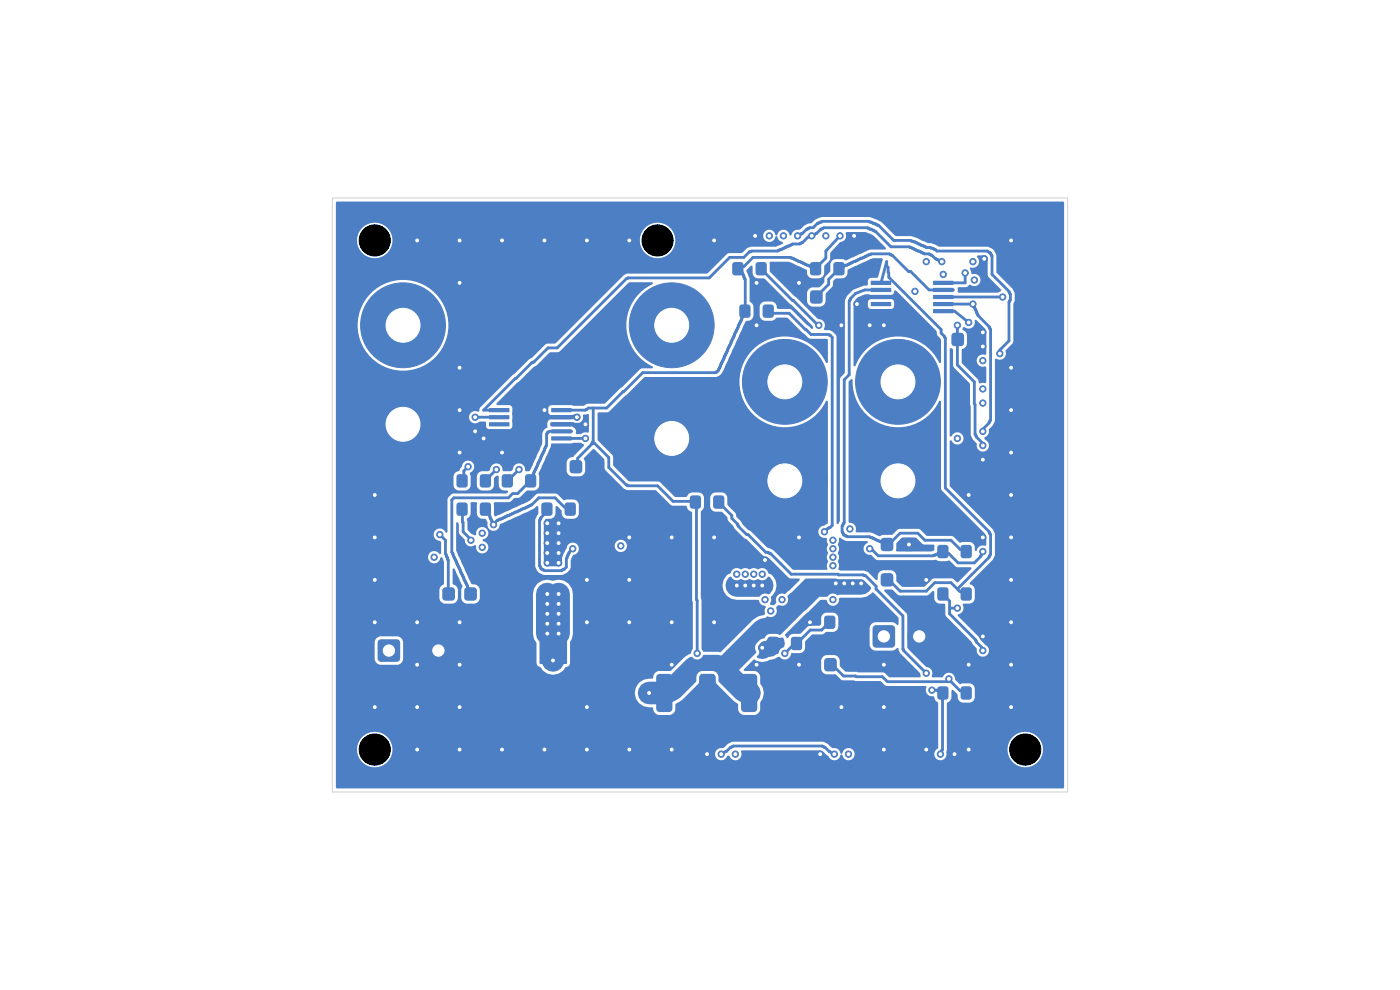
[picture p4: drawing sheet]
<svg xmlns="http://www.w3.org/2000/svg" width="297mm" height="210mm" viewBox="0 0 297 210" stroke-linecap="round" stroke-linejoin="round" font-family="sans-serif">
<g fill="#4d7fc4" stroke="#4d7fc4" stroke-width=".21">
<circle cx="166.5" cy="81" r="9"/>
<circle cx="142.5" cy="93" r="9"/>
<circle cx="85.5" cy="90" r="9"/>
<circle cx="190.5" cy="102" r="9"/>
</g>
<path d="M185.3 132.8l.6-.2h3.3a.75 .75 0 0 1 .7 .8v3.3a.75 .75 0 0 1-.7 .7h-3.3a.75 .75 0 0 1-.8-.7v-3.3z" fill="#4d7fc4"/>
<g fill="#4d7fc4" stroke="#4d7fc4" stroke-width=".21">
<circle cx="195" cy="135" r="2.4"/>
<circle cx="142.5" cy="69" r="9"/>
<circle cx="190.5" cy="81" r="9"/>
</g>
<path d="M80.3 135.8l.6-.2h3.3a.75 .75 0 0 1 .7 .8v3.3a.75 .75 0 0 1-.7 .7h-3.3a.75 .75 0 0 1-.8-.7v-3.3z" fill="#4d7fc4"/>
<g fill="#4d7fc4" stroke="#4d7fc4" stroke-width=".21">
<circle cx="93" cy="138" r="2.4"/>
<circle cx="85.5" cy="69" r="9"/>
<circle cx="166.5" cy="102" r="9"/>
</g>
<g fill="#4d7fc4">
<path d="M163 135.3l.4-.2h1.2a.6 .6 0 0 1 .6 .6v1.6a.6 .6 0 0 1-.6 .6h-1.2a.6 .6 0 0 1-.6-.6v-1.6z"/>
<path d="M168 135.3l.4-.2h1.2a.6 .6 0 0 1 .6 .6v1.6a.6 .6 0 0 1-.6 .6h-1.2a.6 .6 0 0 1-.6-.6v-1.6z"/>
<path d="M97 100.8l.4-.2h1.2a.6 .6 0 0 1 .6 .6v1.6a.6 .6 0 0 1-.6 .6h-1.2a.6 .6 0 0 1-.6-.6v-1.6z"/>
<path d="M102 100.8l.4-.2h1.2a.6 .6 0 0 1 .6 .6v1.6a.6 .6 0 0 1-.6 .6h-1.2a.6 .6 0 0 1-.6-.6v-1.6z"/>
<path d="M121 97.8l.5-.2h1.4a.68 .68 0 0 1 .6 .7v1.5a.68 .68 0 0 1-.6 .6h-1.4a.68 .68 0 0 1-.7-.6v-1.5z"/>
<path d="M125.7 97.8l.5-.2h1.3a.68 .68 0 0 1 .7 .7v1.5a.68 .68 0 0 1-.7 .6h-1.3a.68 .68 0 0 1-.7-.6v-1.5z"/>
<path d="M146.5 105.3l.4-.2h1.2a.6 .6 0 0 1 .6 .6v1.6a.6 .6 0 0 1-.6 .6h-1.2a.6 .6 0 0 1-.6-.6v-1.6z"/>
<path d="M151.5 105.3l.4-.2h1.2a.6 .6 0 0 1 .6 .6v1.6a.6 .6 0 0 1-.6 .6h-1.2a.6 .6 0 0 1-.6-.6v-1.6z"/>
<path d="M172 55.8l.4-.2h1.2a.6 .6 0 0 1 .6 .6v1.6a.6 .6 0 0 1-.6 .6h-1.2a.6 .6 0 0 1-.6-.6v-1.6z"/>
<path d="M177 55.8l.4-.2h1.2a.6 .6 0 0 1 .6 .6v1.6a.6 .6 0 0 1-.6 .6h-1.2a.6 .6 0 0 1-.6-.6v-1.6z"/>
<path d="M172 61.8l.5-.2h1.4a.68 .68 0 0 1 .6 .7v1.5a.68 .68 0 0 1-.6 .6h-1.4a.68 .68 0 0 1-.7-.6v-1.5z"/>
<path d="M176.7 61.8l.5-.2h1.3a.68 .68 0 0 1 .7 .7v1.5a.68 .68 0 0 1-.7 .6h-1.3a.68 .68 0 0 1-.7-.6v-1.5z"/>
<path d="M139.4 143.2l.6-.2h1.9a.75 .75 0 0 1 .8 .7v6.6a.75 .75 0 0 1-.8 .8h-1.9a.75 .75 0 0 1-.8-.8v-6.6z"/>
<path d="M130.6 143.2l.5-.2h2a.75 .75 0 0 1 .7 .7v6.6a.75 .75 0 0 1-.7 .8h-2a.75 .75 0 0 1-.7-.8v-6.6z"/>
<path d="M115 106.8l.4-.2h1.2a.6 .6 0 0 1 .6 .6v1.6a.6 .6 0 0 1-.6 .6h-1.2a.6 .6 0 0 1-.6-.6v-1.6z"/>
<path d="M120 106.8l.4-.2h1.2a.6 .6 0 0 1 .6 .6v1.6a.6 .6 0 0 1-.6 .6h-1.2a.6 .6 0 0 1-.6-.6v-1.6z"/>
<path d="M94 124.8l.5-.2h1.4a.68 .68 0 0 1 .6 .7v1.5a.68 .68 0 0 1-.6 .6h-1.4a.68 .68 0 0 1-.7-.6v-1.5z"/>
<path d="M98.7 124.8l.5-.2h1.3a.68 .68 0 0 1 .7 .7v1.5a.68 .68 0 0 1-.7 .6h-1.3a.68 .68 0 0 1-.7-.6v-1.5z"/>
<path d="M97 106.8l.4-.2h1.2a.6 .6 0 0 1 .6 .6v1.6a.6 .6 0 0 1-.6 .6h-1.2a.6 .6 0 0 1-.6-.6v-1.6z"/>
<path d="M102 106.8l.4-.2h1.2a.6 .6 0 0 1 .6 .6v1.6a.6 .6 0 0 1-.6 .6h-1.2a.6 .6 0 0 1-.6-.6v-1.6z"/>
<path d="M202 70.8l.5-.2h1.4a.68 .68 0 0 1 .6 .7v1.5a.68 .68 0 0 1-.6 .6h-1.4a.68 .68 0 0 1-.7-.6v-1.5z"/>
<path d="M206.7 70.8l.5-.2h1.3a.68 .68 0 0 1 .7 .7v1.5a.68 .68 0 0 1-.7 .6h-1.3a.68 .68 0 0 1-.7-.6v-1.5z"/>
<path d="M175 130.8l.4-.2h1.2a.6 .6 0 0 1 .6 .6v1.6a.6 .6 0 0 1-.6 .6h-1.2a.6 .6 0 0 1-.6-.6v-1.6z"/>
<path d="M180 130.8l.4-.2h1.2a.6 .6 0 0 1 .6 .6v1.6a.6 .6 0 0 1-.6 .6h-1.2a.6 .6 0 0 1-.6-.6v-1.6z"/>
<path d="M175 139.8l.5-.2h1.4a.68 .68 0 0 1 .6 .7v1.5a.68 .68 0 0 1-.6 .6h-1.4a.68 .68 0 0 1-.7-.6v-1.5z"/>
<path d="M179.7 139.8l.5-.2h1.3a.68 .68 0 0 1 .7 .7v1.5a.68 .68 0 0 1-.7 .6h-1.3a.68 .68 0 0 1-.7-.6v-1.5z"/>
<path d="M199 124.8l.4-.2h1.2a.6 .6 0 0 1 .6 .6v1.6a.6 .6 0 0 1-.6 .6h-1.2a.6 .6 0 0 1-.6-.6v-1.6z"/>
<path d="M204 124.8l.4-.2h1.2a.6 .6 0 0 1 .6 .6v1.6a.6 .6 0 0 1-.6 .6h-1.2a.6 .6 0 0 1-.6-.6v-1.6z"/>
<path d="M187 114.3l.5-.2h1.4a.68 .68 0 0 1 .6 .7v1.5a.68 .68 0 0 1-.6 .6h-1.4a.68 .68 0 0 1-.7-.6v-1.5z"/>
<path d="M191.7 114.3l.5-.2h1.3a.68 .68 0 0 1 .7 .7v1.5a.68 .68 0 0 1-.7 .6h-1.3a.68 .68 0 0 1-.7-.6v-1.5z"/>
<path d="M106.6 100.8l.4-.2h1.2a.6 .6 0 0 1 .6 .6v1.6a.6 .6 0 0 1-.6 .6h-1.2a.6 .6 0 0 1-.6-.6v-1.6z"/>
<path d="M111.6 100.8l.4-.2h1.2a.6 .6 0 0 1 .6 .6v1.6a.6 .6 0 0 1-.6 .6h-1.2a.6 .6 0 0 1-.6-.6v-1.6z"/>
<path d="M199 145.8l.4-.2h1.2a.6 .6 0 0 1 .6 .6v1.6a.6 .6 0 0 1-.6 .6h-1.2a.6 .6 0 0 1-.6-.6v-1.6z"/>
<path d="M204 145.8l.4-.2h1.2a.6 .6 0 0 1 .6 .6v1.6a.6 .6 0 0 1-.6 .6h-1.2a.6 .6 0 0 1-.6-.6v-1.6z"/>
<path d="M157 64.8l.4-.2h1.2a.6 .6 0 0 1 .6 .6v1.6a.6 .6 0 0 1-.6 .6h-1.2a.6 .6 0 0 1-.6-.6v-1.6z"/>
<path d="M162 64.8l.4-.2h1.2a.6 .6 0 0 1 .6 .6v1.6a.6 .6 0 0 1-.6 .6h-1.2a.6 .6 0 0 1-.6-.6v-1.6z"/>
<path d="M199 115.8l.4-.2h1.2a.6 .6 0 0 1 .6 .6v1.6a.6 .6 0 0 1-.6 .6h-1.2a.6 .6 0 0 1-.6-.6v-1.6z"/>
<path d="M204 115.8l.4-.2h1.2a.6 .6 0 0 1 .6 .6v1.6a.6 .6 0 0 1-.6 .6h-1.2a.6 .6 0 0 1-.6-.6v-1.6z"/>
<path d="M157.4 143.2l.6-.2h1.9a.75 .75 0 0 1 .8 .7v6.6a.75 .75 0 0 1-.8 .8h-1.9a.75 .75 0 0 1-.8-.8v-6.6z"/>
<path d="M148.6 143.2l.5-.2h2a.75 .75 0 0 1 .7 .7v6.6a.75 .75 0 0 1-.7 .8h-2a.75 .75 0 0 1-.7-.8v-6.6z"/>
<path d="M184.8 65.6h4.1h.2v.7l-.2 .2h-4l-.2-.2z"/>
<path d="M184.8 64.1h4.1h.2v.7l-.2 .2h-4l-.2-.2z"/>
<path d="M184.8 62.6h4.1h.2v.7l-.2 .2h-4l-.2-.2z"/>
<path d="M184.8 61.1h4.1h.2v.7l-.2 .2h-4l-.2-.2z"/>
<path d="M184.8 59.6h4.1h.2v.7l-.2 .2h-4l-.2-.2z"/>
<path d="M198 59.6h4.1h.2v.7l-.2 .2h-4l-.2-.2z"/>
<path d="M198 61.1h4.1h.2v.7l-.2 .2h-4l-.2-.2z"/>
<path d="M198 62.6h4.1h.2v.7l-.2 .2h-4l-.2-.2z"/>
<path d="M198 64.1h4.1h.2v.7l-.2 .2h-4l-.2-.2z"/>
<path d="M198 65.6h4.1h.2v.7l-.2 .2h-4l-.2-.2z"/>
<path d="M155.5 55.8l.4-.2h1.2a.6 .6 0 0 1 .6 .6v1.6a.6 .6 0 0 1-.6 .6h-1.2a.6 .6 0 0 1-.6-.6v-1.6z"/>
<path d="M160.5 55.8l.4-.2h1.2a.6 .6 0 0 1 .6 .6v1.6a.6 .6 0 0 1-.6 .6h-1.2a.6 .6 0 0 1-.6-.6v-1.6z"/>
<path d="M103.8 92.6h4.1h.2v.7l-.2 .2h-4l-.2-.2z"/>
<path d="M103.8 91.1h4.1h.2v.7l-.2 .2h-4l-.2-.2z"/>
<path d="M103.8 89.6h4.1h.2v.7l-.2 .2h-4l-.2-.2z"/>
<path d="M103.8 88.1h4.1h.2v.7l-.2 .2h-4l-.2-.2z"/>
<path d="M103.8 86.6h4.1h.2v.7l-.2 .2h-4l-.2-.2z"/>
<path d="M117 86.6h4.1h.2v.7l-.2 .2h-4l-.2-.2z"/>
<path d="M117 88.1h4.1h.2v.7l-.2 .2h-4l-.2-.2z"/>
<path d="M117 89.6h4.1h.2v.7l-.2 .2h-4l-.2-.2z"/>
<path d="M117 91.1h4.1h.2v.7l-.2 .2h-4l-.2-.2z"/>
<path d="M117 92.6h4.1h.2v.7l-.2 .2h-4l-.2-.2z"/>
<path d="M187 121.8l.5-.2h1.4a.68 .68 0 0 1 .6 .7v1.5a.68 .68 0 0 1-.6 .6h-1.4a.68 .68 0 0 1-.7-.6v-1.5z"/>
<path d="M191.7 121.8l.5-.2h1.3a.68 .68 0 0 1 .7 .7v1.5a.68 .68 0 0 1-.7 .6h-1.3a.68 .68 0 0 1-.7-.6v-1.5z"/>
</g>
<g fill="#4d7fc4" stroke="#4d7fc4" stroke-width=".21">
<circle cx="159.9" cy="124.2" r=".67"/>
<circle cx="156.3" cy="124.2" r=".67"/>
<circle cx="176.7" cy="127.2" r=".67"/>
<circle cx="161.7" cy="124.2" r=".67"/>
<circle cx="161.7" cy="137.4" r=".67"/>
<circle cx="180.3" cy="112.2" r=".67"/>
<circle cx="158.1" cy="124.2" r=".67"/>
<circle cx="163.5" cy="129.6" r=".67"/>
<circle cx="115.5" cy="51" r=".67"/>
<circle cx="88.5" cy="150" r=".67"/>
<circle cx="160.5" cy="69" r=".67"/>
<circle cx="208.5" cy="73.5" r=".67"/>
<circle cx="208.5" cy="70.5" r=".67"/>
<circle cx="115.5" cy="87" r=".67"/>
<circle cx="116.1" cy="115.2" r=".67"/>
<circle cx="115.5" cy="159" r=".67"/>
<circle cx="205.5" cy="159" r=".67"/>
<circle cx="214.5" cy="150" r=".67"/>
<circle cx="214.5" cy="87" r=".67"/>
<circle cx="79.5" cy="150" r=".67"/>
<circle cx="118.5" cy="115.2" r=".67"/>
<circle cx="208.8" cy="54.9" r=".67"/>
<circle cx="196.5" cy="159" r=".67"/>
<circle cx="106.5" cy="159" r=".67"/>
<circle cx="214.5" cy="105" r=".67"/>
<circle cx="88.5" cy="132" r=".67"/>
<circle cx="118.5" cy="111" r=".67"/>
<circle cx="116.1" cy="117.3" r=".67"/>
<circle cx="187.5" cy="159" r=".67"/>
<circle cx="122.4" cy="88.5" r=".67"/>
<circle cx="187.5" cy="150" r=".67"/>
<circle cx="214.5" cy="78" r=".67"/>
<circle cx="79.5" cy="123" r=".67"/>
<circle cx="208.5" cy="114" r=".67"/>
<circle cx="160.5" cy="141" r=".67"/>
<circle cx="133.5" cy="132" r=".67"/>
<circle cx="214.5" cy="141" r=".67"/>
<circle cx="97.5" cy="132" r=".67"/>
<circle cx="102.6" cy="93" r=".67"/>
<circle cx="133.5" cy="123" r=".67"/>
<circle cx="169.5" cy="60" r=".67"/>
<circle cx="142.5" cy="114" r=".67"/>
<circle cx="214.5" cy="123" r=".67"/>
<circle cx="181.2" cy="50" r=".67"/>
<circle cx="214.5" cy="51" r=".67"/>
<circle cx="79.5" cy="114" r=".67"/>
<circle cx="169.5" cy="114" r=".67"/>
<circle cx="118.5" cy="113.1" r=".67"/>
<circle cx="97.5" cy="159" r=".67"/>
<circle cx="151.5" cy="51" r=".67"/>
<circle cx="124.5" cy="159" r=".67"/>
<circle cx="169.5" cy="141" r=".67"/>
<circle cx="205.5" cy="105" r=".67"/>
<circle cx="106.5" cy="96" r=".67"/>
<circle cx="202.5" cy="160" r=".67"/>
<circle cx="133.5" cy="51" r=".67"/>
<circle cx="178.5" cy="69" r=".67"/>
<circle cx="205.5" cy="141" r=".67"/>
<circle cx="97.5" cy="141" r=".67"/>
<circle cx="181.8" cy="64.5" r=".67"/>
<circle cx="97.5" cy="87" r=".67"/>
<circle cx="187.5" cy="69" r=".67"/>
<circle cx="184.5" cy="69" r=".67"/>
<circle cx="142.5" cy="132" r=".67"/>
<circle cx="97.5" cy="78" r=".67"/>
<circle cx="192.8" cy="115.5" r=".67"/>
<circle cx="97.5" cy="60" r=".67"/>
<circle cx="150" cy="160" r=".67"/>
<circle cx="171.8" cy="132" r=".67"/>
<circle cx="88.5" cy="51" r=".67"/>
<circle cx="124.5" cy="51" r=".67"/>
<circle cx="124.5" cy="123" r=".67"/>
<circle cx="97.5" cy="150" r=".67"/>
<circle cx="208.5" cy="97.5" r=".67"/>
<circle cx="187.5" cy="141" r=".67"/>
<circle cx="151.5" cy="132" r=".67"/>
<circle cx="133.5" cy="114" r=".67"/>
<circle cx="88.5" cy="141" r=".67"/>
<circle cx="142.5" cy="159" r=".67"/>
<circle cx="79.5" cy="105" r=".67"/>
<circle cx="160.5" cy="60" r=".67"/>
<circle cx="106.5" cy="51" r=".67"/>
<circle cx="100.8" cy="91.5" r=".67"/>
<circle cx="118.5" cy="119.4" r=".67"/>
<circle cx="196.5" cy="123" r=".67"/>
<circle cx="178.5" cy="150" r=".67"/>
<circle cx="133.5" cy="159" r=".67"/>
<circle cx="124.5" cy="150" r=".67"/>
<circle cx="124.5" cy="132" r=".67"/>
<circle cx="116.1" cy="119.4" r=".67"/>
<circle cx="116.1" cy="113.1" r=".67"/>
<circle cx="116.1" cy="111" r=".67"/>
<circle cx="151.5" cy="114" r=".67"/>
<circle cx="79.5" cy="132" r=".67"/>
<circle cx="118.5" cy="117.3" r=".67"/>
<circle cx="214.5" cy="96" r=".67"/>
<circle cx="160.2" cy="50" r=".67"/>
<circle cx="208.5" cy="135" r=".67"/>
<circle cx="97.5" cy="96" r=".67"/>
<circle cx="162.3" cy="118.8" r=".67"/>
<circle cx="214.5" cy="132" r=".67"/>
<circle cx="174" cy="160" r=".67"/>
<circle cx="88.5" cy="159" r=".67"/>
<circle cx="97.5" cy="51" r=".67"/>
<circle cx="214.5" cy="114" r=".67"/>
<circle cx="142.5" cy="141" r=".67"/>
<circle cx="124.2" cy="90" r=".67"/>
<circle cx="102.3" cy="116.1" r=".67"/>
<circle cx="102.3" cy="113.1" r=".67"/>
<circle cx="92.1" cy="118.2" r=".67"/>
<circle cx="131.7" cy="115.8" r=".67"/>
<circle cx="176.7" cy="116.4" r=".67"/>
<circle cx="161.7" cy="121.8" r=".67"/>
<circle cx="176.7" cy="114.6" r=".67"/>
<circle cx="165.9" cy="127.2" r=".67"/>
<circle cx="176.7" cy="118.2" r=".67"/>
<circle cx="158.1" cy="121.8" r=".67"/>
<circle cx="156.3" cy="121.8" r=".67"/>
<circle cx="159.9" cy="121.8" r=".67"/>
<circle cx="176.7" cy="120" r=".67"/>
<circle cx="166.5" cy="138.6" r=".67"/>
<circle cx="162.3" cy="127.2" r=".67"/>
<circle cx="116.1" cy="134.4" r=".67"/>
<circle cx="116.1" cy="128.1" r=".67"/>
<circle cx="116.1" cy="130.2" r=".67"/>
<circle cx="116.1" cy="126" r=".67"/>
<circle cx="118.5" cy="126" r=".67"/>
<circle cx="118.5" cy="134.4" r=".67"/>
<circle cx="118.5" cy="132.3" r=".67"/>
<circle cx="179.1" cy="123.8" r=".67"/>
<circle cx="116.1" cy="132.3" r=".67"/>
<circle cx="180.9" cy="123.8" r=".67"/>
<circle cx="117.3" cy="140.1" r=".67"/>
<circle cx="177.3" cy="123.8" r=".67"/>
<circle cx="182.7" cy="123.8" r=".67"/>
<circle cx="118.5" cy="130.2" r=".67"/>
<circle cx="137.7" cy="147" r=".67"/>
<circle cx="118.5" cy="128.1" r=".67"/>
<circle cx="206.4" cy="55.5" r=".67"/>
<circle cx="178.2" cy="50" r=".67"/>
<circle cx="208.5" cy="94.5" r=".67"/>
<circle cx="177" cy="160" r=".67"/>
<circle cx="153" cy="160" r=".67"/>
<circle cx="212.7" cy="63" r=".67"/>
<circle cx="147.9" cy="138.6" r=".67"/>
<circle cx="203.1" cy="69" r=".67"/>
<circle cx="156" cy="160" r=".67"/>
<circle cx="166.2" cy="50" r=".67"/>
<circle cx="180" cy="160" r=".67"/>
<circle cx="208.5" cy="82.5" r=".67"/>
<circle cx="197.7" cy="146.4" r=".67"/>
<circle cx="196.5" cy="142.8" r=".67"/>
<circle cx="199.5" cy="160" r=".67"/>
<circle cx="99.3" cy="99" r=".67"/>
<circle cx="110.1" cy="99.6" r=".67"/>
<circle cx="121.5" cy="116.4" r=".67"/>
<circle cx="206.4" cy="64.5" r=".67"/>
<circle cx="175.2" cy="50" r=".67"/>
<circle cx="200.1" cy="58.2" r=".67"/>
<circle cx="100.8" cy="88.5" r=".67"/>
<circle cx="194.1" cy="61.8" r=".67"/>
<circle cx="208.5" cy="91.5" r=".67"/>
<circle cx="172.2" cy="50" r=".67"/>
<circle cx="205.5" cy="68.4" r=".67"/>
<circle cx="206.7" cy="59.4" r=".67"/>
<circle cx="199.8" cy="55.5" r=".67"/>
<circle cx="208.5" cy="85.5" r=".67"/>
<circle cx="169.2" cy="50" r=".67"/>
<circle cx="212.1" cy="75" r=".67"/>
<circle cx="163.2" cy="50" r=".67"/>
<circle cx="104.7" cy="111.3" r=".67"/>
<circle cx="99.9" cy="114.6" r=".67"/>
<circle cx="208.5" cy="117" r=".67"/>
<circle cx="184.5" cy="116.4" r=".67"/>
<circle cx="174.9" cy="112.8" r=".67"/>
<circle cx="173.7" cy="69" r=".67"/>
<circle cx="203.1" cy="93" r=".67"/>
<circle cx="208.5" cy="138" r=".67"/>
<circle cx="203.1" cy="129" r=".67"/>
<circle cx="196.5" cy="55.5" r=".67"/>
<circle cx="208.5" cy="76.5" r=".67"/>
<circle cx="124.2" cy="93" r=".67"/>
<circle cx="93.3" cy="113.4" r=".67"/>
<circle cx="105.3" cy="99.6" r=".67"/>
<circle cx="201.3" cy="144" r=".67"/>
<circle cx="204.8" cy="57.9" r=".67"/>
</g>
<path d="M156.3 124.2h5.4M177.3 123.8h5.4" fill="none" stroke="#4d7fc4" stroke-width="1.5"/>
<path d="M164.1 136.5h-.4l-.5 .5h-1l-.5 .4M177.3 123.8l-.6 .4h-3.9l-9.4 9.3h-1.2l-.3 .2-8.6 8.4M137.7 147h3.3l1.7-.7 4.6-4.7 .6-.3h4.4l.6 .3 4.9 5h.3l.5 .4h.4" fill="none" stroke="#4d7fc4" stroke-width="1.8"/>
<g fill="none" stroke="#4d7fc4" stroke-width=".6">
<path d="M156.5 57h.6M157.1 57l.4-.4h.3l2-2h7.9l5.3 2.4M157.1 57l1 2.3v6.7M161.5 57l6.7 6.8 5.5 5.2M163.2 50h.1M169.2 50l.2-.2 .9-.3 .9-.9 .6-.3h.7l.9-.9 1.1-.4h9.9l2.1 .9 3.1 3.1h3.6l3.3 1.5 1.4 .2 .9 .6h10.6l.6 .3 .5 .7v3.9l3.6 3.6 .3 .6v1.2l-.3 .5v8.2l-2 2v.7M172.2 50l-.7 .3-1.2 1.2-.6 .3h-1.5l-3.2 1.5h-5.5l-.5 .1-1.2 1.2h-3l-4.3 4.4h-17.3l-.3 .1-14.7 14.7h-1.9l-3 3-.5 .2-3.4 3.3-6.8 6.7h3.3M172.2 50h.5l1.5-1.4 .6-.3h9.3l1.6 .8 3.3 3.3h3.9l3.2 1.5h1l.6 .3 .8 .7 1.3 .6M172.2 50h.1M173 57h.1M177.9 57h.1M178.2 50l-3 3.3v1.5l-2.2 2.2"/>
<path d="M204.8 57.9v2.1h-4.7M158 66h.1M158.1 66l-1.5 3.2v.3l-.7 1.3v.3l-.8 1.4v.3l-.7 1.3v.3l-.8 1.4v.3l-.7 1.3v.3l-.8 1.2-.3 .2h-15.4l-7.7 7.5h-3.9l-.6 .4h-5.1M163 66l.5 .5h3.9l4.7 4.5h3.7l.8 .6v39.9l-1.7 1.3M186.9 63h-3.9l-1.2 1.5M186.9 66l-2.4 3M186.9 60l1.2-4.5v.9l.3 .3 .2 2.1 11.1 11.1v.8l.9 1v31.8l9.3 9.3 .3 .6v4.2l-.3 .6-6.8 6.8M186.9 61.5h-3.4l-2 .8-1 1-.3 .6v15.6l-1.1 1.1v30.3l-.4 .7v1.2l.4 .8 .6 .3h4.8l3.6 1.6M200.1 63h12.6M200.1 64.5h6.3l1.1 2.4 2.4 2.4 .3 .6v19.2l-.3 .6-1.4 1.4v.4M200.1 66h2.4l3 2.4M202.3 61.5h-5.2l-3.9-3.9h-.4l-3.5-3.4-.6-.3h-3.9l-5.1 2.4-1.6 .6-2.3 2.4v1l-2.6 2.7"/>
<path d="M203.1 69v8.4l3.6 3.6 .2 11.1 .3 .6 1.3 1.4v.4M203.1 72h.1M99.3 99l-.9 .9v.9l-.3 .3-.1 .9M100.8 88.5h5.1M100.8 91.5h5.1M102.6 93h3.3M105.3 99.6l-2.3 2.4M110.1 99.6l-2.5 2.4M119.1 88.5h3.3M119.1 93h5.1M119.1 90h5.1M121.3 91.5h-4.7l-.5 .3-.1 .3v2.4l-2.7 5.7-.6 1.7-2.9 2.8h-1l-.9 .9h-11.6l-.4 .5v11.1l2.5 5.4v.3l.8 1.3 .6 1.8"/>
<path d="M125.7 93.9l-3.1 3.3v.9l-.5 .5 .1 .4M125.7 93.9l.5 .2 3 3v2.1l3.7 3.7 .3 .2h6.3l3.3 3.3h4.7l.3 .3 .1 31.9M125.9 86.6v7l-.2 .3M93.3 113.4l1.2 1.2v2.9l.6 1.3 .1 7.2M98 108l.3 4.8 1.6 1.8M103 108l.1 .3 .6 .6 .9 2M104.6 110.9l.1 .4M112.5 102h.1M116 108l.1 .5-1.3 1.3-.3 .6v9.6l.3 .6 .7 .5h3.6l.6-.3 .5-.5v-1.8l.1-.4 .5-.9 .7-.8M121 108h-.5l-.5-.4h-.3l-1.9-2h-3.5l-1.5 1.5-3.1 1.5h-.3l-1.4 .8h-.3l-1.3 .7h-.3l-1.1 .8h-.4M147.5 106.5h.1M152.5 106.5l2.8 2.9v.6l1.2 1.2 .1 .4 1.8 1.8h.3l3.8 3.8h.4l.6 .3 4.4 4.3h9.9l.1 .2h5.3l.4 .1 2.3 2.3v.6l5.7 5.7v7l4.9 5.1"/>
<path d="M184.5 116.4h.3l1.5 1.5h11.7l1.5-.7 .9-.2 .5 .5h.4l2 1.9h3.4l1.4-1.3 .4-1.1M188.1 115.5l.8-.3 2.1-2.1h3.7l1.5 1.5h5.6l1.9 2h.3l.5 .4h.5M188.1 115.5h.1M169 136.5h-.4l-2.1 2.1M176 132l-1.7 1.7h-2.4l-3 2.8M188.1 123h.5l2.4 2.4h5.5l1.8-1.8h3.5l1.8 1.8 1.4 .6M200 126l1.5 1.5v2.7l5.5 5.6 .2 .4 1 1.1 .3 .7M201.5 129h1.6M153 160l1.1-.5 .9-.9 .6-.3h18.9l.6 .3 1.5 1.3 .4 .1M156 159.9v.1M176.2 141l.1 .2 .6 .1 2.1 2.1 8.2 .2 1.1 1h13.5l1.9 2h.3l.5 .4h.5M197.7 146.4h1.1l1.2 .6"/>
<path d="M200 147v12l-.5 1M200 147h.1M201.3 144v.6"/>
</g>
<path d="M116.1 130.2h2.4M116.1 126v8.4M117.3 130.5v9.6M118.5 126v8.4" fill="none" stroke="#4d7fc4" stroke-width="2.4"/>
<g fill="#4d7fc4">
<path d="M161.6 136.3l.2-.2a1.44 1.44 0 0 0 1.3-.9l1.6-.1 .6 .2a.69 .69 0 0 1 1 .3l.2 .9-.2 .7a2.27 2.27 0 0 0-1.3 1.5l-.9 .5-2.4 .6-1.1-.3v-.3l.2-.2a1.24 1.24 0 0 0 0-1.5l.2-.6z"/>
<path d="M114.4 124.3a2.3 2.3 0 0 1 2.9-.3 2.36 2.36 0 0 1 3.6 2v8.4a2.28 2.28 0 0 1-.6 1.5v4.7l-.2 .3h-.5a2.36 2.36 0 0 1-2.3 1.6 2.36 2.36 0 0 1-2.2-1.6h-.4l-.2-.3-.1-4.5a2.44 2.44 0 0 1-.7-1.7v-8.4a2.45 2.45 0 0 1 .7-1.7z"/>
<path d="M126.8 87.6l.2-.1h1.8l.5-.2 7.5-7.3h15.1l.8-.4 .4-.4 .6-1.1 4.4-9.8 .2-.2 1.1-.3 .4-.6v-2.4l-.8-.9v-4.8l-.7-1.6 1-1.2 .3 .2 .1 1.4a1.37 1.37 0 0 0 .8 1.1l1.7 .1 10.1 10a.43 .43 0 0 1 0 .7l-1.1-.8-3.2-3.3-.5-.2h-2.4a.54 .54 0 0 1-.4-.7 1.37 1.37 0 0 0-1-.8h-1.7l-.6 .5-.2 .6v1.8a1.36 1.36 0 0 0 .8 1.1h2l.8-.6h2.2l3.3 3.2 1.4 1.2 3.9 .2v4.8l-.3 .2a9.6 9.6 0 0 0-14.7-3.7 9.6 9.6 0 0 0-.1 15.2 9.6 9.6 0 0 0 14.8-3.5h.1l.2 .2v25.7l-.6 .5a1.35 1.35 0 0 0-1.4 1.5 1.35 1.35 0 0 0 1.6 1.2l.2 .2 .3 1.3a2.31 2.31 0 0 0 0 1.8 2.31 2.31 0 0 0 0 1.8 1.39 1.39 0 0 0-.2 1.4l-.2 .3-7.2-.1-4-4.1-1.4-.6-3.4-3.4-.6-.3-1.2-1.2-.3-.6-1-1-.2-.8-1.7-1.7-.1-1.8a1.46 1.46 0 0 0-1-.8h-1.7a1.2 1.2 0 0 0-.8 1.1v2.1l.5 .6 .6 .2 1.4 .1 1 1 .3 .9 1 1 .4 .7 1.9 1.9 .6 .3 3.5 3.5 1.2 .5 4.2 4.1 .4 .2 1.9 .1v.3l-2 2-1.2 .9a1.3 1.3 0 0 0-1.4 .3 1.3 1.3 0 0 0-.3 1.4l-.6 .7-.6-.1-.2-.3 .3-1a.55 .55 0 0 1 .3-.8l.6-.9 .2-1.3-.3-1.1-.9-1.1a.83 .83 0 0 1-.8-.8 1.43 1.43 0 0 0-1.9-.2l-.2-.1a2 2 0 0 0-1.7 .1 1.97 1.97 0 0 0-1.8 0 1.37 1.37 0 0 0-2.2 .9l-.8 .5-.6 .9-.2 .9 .2 1.3 .7 1.1 .9 .6 1.1 .2 4.8 .1a1.39 1.39 0 0 0 1.3 1.2l.2 .3a1.35 1.35 0 0 0-.2 1.3l-.2 .3-1.1 .3-1.3 .8-6.8 6.8h-3.6l-.4-.6-.1-10.5-.1-.4v-18.2l.6-.9v-2.4a1.46 1.46 0 0 0-1.1-.8h-1.7l-.3 .2-.6 .7h-2.3l-3.5-3.2-6.2-.1-.3-.1-3.1-3.1-.1-2-.2-.4-3.1-3.1z"/>
<path d="M178 114.1l.2-.1 1.4 .8h4.3l.2 .3a1.35 1.35 0 0 0-.9 1.6 1.35 1.35 0 0 0 1.5 1l1 .9 .5 .2 12.3-.1 .8 .3h1.4l.6-.1 1.6 1.4h3l.2 .2-.1 .2-2.8 2.8-1.3-.8h-3.7l-.5 .2-1.7 1.6h-4.6l-1.2-1.2-.1-1.3-.3-.7-.7-.3h-1.8a1.28 1.28 0 0 0-1.1 1.1v.8l-.3 .2-1.7-1.7-.7-.3-5.2-.1a.39 .39 0 0 1-.3-.1 .39 .39 0 0 1-.1-.4 1.52 1.52 0 0 0-.2-1.4l.3-.7-.2-1.3a1.28 1.28 0 0 0 .1-1.2 .54 .54 0 0 1 0-.8z"/>
<path d="M191 114.4l.5-.4h2.8l1.5 1.5h2.3l.2 .3-.1 .9-.6 .3h-7.3a.33 .33 0 0 1-.3-.2 .33 .33 0 0 1 .1-.4l.1-1.1z"/>
<path d="M180.5 80.5h.4a9.7 9.7 0 0 0 7.3 9.9 9.7 9.7 0 0 0 11.1-5.4h.1l.2 .2 .1 18.7 9.2 9.3 .3 .6v1.7l-.1 .3a1.42 1.42 0 0 0-1.9 1l-.2 .1-.2-.2-.1-.9a1.38 1.38 0 0 0-1-.8l-2.2 .1-1.2-1.2-.4-.2h-5.3l-1.3-1.3-.5-.2h-4l-.4 .2-1.2 1.1h-1.9l-.7 .3-2-.9h-2.8a.31 .31 0 0 1-.3-.2 .31 .31 0 0 1 .1-.3l-.2-.8a1.37 1.37 0 0 0-1.2-.7l-.2-.3v-29.5z"/>
<path d="M163.3 55.6l4-.1 3.9 1.9a1.36 1.36 0 0 0 .8 1.6h2l.6-.4 .2-.7 .1-1.4 1.2-1.4 .1-1.5 2.2-2.3a1.35 1.35 0 0 0 1-1.9l.2-.2h4.1l1.6 .8 2.6 2.5v.3l-.2 .1-3.3 .1-4.8 2.2-.9-.2h-1.4a1.18 1.18 0 0 0-1.1 1.1l-.1 1.4-1.2 1.4-.1 1.1-1 .9-1.5 .1a1.28 1.28 0 0 0-1.1 1.1v1.9a1.31 1.31 0 0 0 1 1h2a1.25 1.25 0 0 0 .9-1.1l.1-1.7 1.3-1.3 .2-.5v-.7l.5-.6 1.7-.1 .5-.2 .3-.6 .2-1 4.7-2.2 .6-.2h2l.1 .3-1 3.7-.3 .1h-1.3a.71 .71 0 0 0-.6 .7v.7l-.1 .3h-.8l-2.3 .9-1.2 1.2-.5 1.1v15.2l-.8 1-.2 .4v30l-.3 .7-.2 .1-.2-.2v-39.6l-.2-.4-.6-.6-.8-.4h-1l-.1-.3a1.38 1.38 0 0 0 0-1.5 1.38 1.38 0 0 0-1.3-.6l-10.1-9.9z"/>
<path d="M204.4 69.4h.1a1.37 1.37 0 0 0 1.6 .1 1.37 1.37 0 0 0 .7-1.5v-.1h.3l1.8 1.8 .3 .5v4.8l-.1 .3a1.34 1.34 0 0 0-1.9 1.2 1.34 1.34 0 0 0 1.8 1.2l.2 .3v3.1l-.1 .2h-1.2a.51 .51 0 0 1-.3-.7l-3.6-3.6v-2.7l.1-.3 .7-.3 .3-.7v-2a1.24 1.24 0 0 0-.8-.9l-.1-.3z"/>
<path d="M182 63.1l1.7-.7 1.1 .2h4.2a.81 .81 0 0 0 .7-.9h.4l8.6 8.6 .1 .7 .8 1.1v4.7l-.3 .2a9.7 9.7 0 0 0-9.1-5.6 9.7 9.7 0 0 0-8.7 6.3h-.4v-.2v-13.4h3l.1 1 .1 .3 .5 .2h4.2a.73 .73 0 0 0 .7-.7l-.1-1-.1-.2-.5-.3h-4.2l-.5 .3-.2 .4h-3z"/>
<path d="M207.2 54.3l.3-.1h1.5l.4 .2 .1 .3 .1 3.9 2.7 2.8 .1 .3-.7 .4h-8.3l-.2-.2v-.3a.47 .47 0 0 1 .2-.7h1.5l.7-.5h.3a1.31 1.31 0 0 0 2.1-.8 1.31 1.31 0 0 0-1.8-1.4l-.5-1.2 .2-.3a1.33 1.33 0 0 0 1.6-.4 1.33 1.33 0 0 0-.2-1.7z"/>
<path d="M71.3 42.9l.2-.1h154l.2 .2v124l-.1 .2h-154.2l-.1-.2v-8.3h4.4v.6a3.8 3.8 0 0 0 2.9 3.4h1.3a3.7 3.7 0 0 0 3.1-2.3l.2-.6h68.5a1.32 1.32 0 0 0 1 1.4 1.32 1.32 0 0 0 1.6-.8l.4-.1a1.33 1.33 0 0 0 1.8 .9 1.33 1.33 0 0 0 .7-1.8l.2-.2h16.6l.6 .3 1.2 .9a1.33 1.33 0 0 0 1.4 .9 1.33 1.33 0 0 0 1.1-1.2l.2-.1 .2 .2a1.3 1.3 0 0 0 2 .9 1.3 1.3 0 0 0 0-2.2 1.3 1.3 0 0 0-2 .8l-.2 .2-.2-.1a1.45 1.45 0 0 0-1.7-1.1l-1-.9-1-.5h-19.2l-1 .5-.7 .7-.4 .2a1.32 1.32 0 0 0-1.6 1.1h-68.5v-1.7a3.8 3.8 0 0 0-4-2.8 3.8 3.8 0 0 0-3.5 3.4h-4.4v-22.5h8.2v3.6a1.43 1.43 0 0 0 1.1 1.2h3.8a1.37 1.37 0 0 0 1.1-1.2v-3.7a1.37 1.37 0 0 0-1.1-1.1h-3.8a1.37 1.37 0 0 0-1.1 1.2h-8.2v-18.2h19.5v.4a1.31 1.31 0 0 0 1.3 1.1 1.31 1.31 0 0 0 1.3-1.2 .31 .31 0 0 1 .4 0 .31 .31 0 0 1 .1 .3l.3 .6v4.6l-.1 .2a1.26 1.26 0 0 0-.9 1.1v1.8a1.31 1.31 0 0 0 1.1 1.1h1.8a1.28 1.28 0 0 0 1-1.1v-1.9a1.59 1.59 0 0 0-1-1.1l-.1-3.1 .3-.2 1.8 3.7-.2 .8v1.9a1.29 1.29 0 0 0 1.1 1h1.8a1.53 1.53 0 0 0 1-2h11.3v8.4l.2 1.1 .5 .9v4.2a1.11 1.11 0 0 0 .9 1l.5 .7 .8 .5 1.4 .3 1.2-.3 .8-.5 .7-.8a.9 .9 0 0 0 .8-.9v-4.4l.4-.7 .2-1.1v-8.4l-.2-1.2-.8-1-.8-.6-1-.2-1.5 .2-1.1-.2-1.1 .2-1.1 .8-.6 .9-.2 1.1h-11.3v-1a1.37 1.37 0 0 0-1.1-1l-.5-.1-.3-.2-3.1-6.9v-5.9a.36 .36 0 0 1 .4 0 .36 .36 0 0 1 .1 .4l.1 1.9 1.2 1.2a1.37 1.37 0 0 0 .7 1.3 1.37 1.37 0 0 0 1.4-.1l.2 .1a1.5 1.5 0 0 0 1.6 1.7 1.32 1.32 0 0 0 1.1-1.3 1.32 1.32 0 0 0-1.2-1.3v-.3l.5-.2a1.31 1.31 0 0 0 .6-1.7 1.31 1.31 0 0 0-1.6-.7 1.31 1.31 0 0 0-.9 1.5l-.2 .2-.7-.3-.9-.9-.1-2a.41 .41 0 0 1 .3-.6l.4-.6 .1-2.6 1.1-.1 .2 .3v2.1l.2 .7 .6 .4 1 .1 .4 .7a1.45 1.45 0 0 0 1.5 1.8 1.41 1.41 0 0 0 1.1-1.3l6-2.7 2.1-1.3 .1 .3v1.3l-.7 1.4 .1 10.1 .7 1.1 1.1 .5h3.8l.9-.4a1.6 1.6 0 0 0 1-1.4v-1.3l.1-.5 .4-.6 .4-.2a1.29 1.29 0 0 0 .7-1.6h7.7l.1 .3a1.3 1.3 0 0 0 2.2 .4 1.3 1.3 0 0 0-.6-2.1 1.3 1.3 0 0 0-1.7 1.4l-7.7-.1a1.36 1.36 0 0 0-1.5-.8 1.36 1.36 0 0 0-1.1 1.4l-.8 1.6-.1 1.6-.1 .3-.4 .1h-2.8l-.4-.2-.1-.3v-8.9l.4-.6 1.2-.1 .6-.4 .2-.4v-1.6l.2-.3 .3 .1 .8 .9a1.44 1.44 0 0 0 .9 1.7h1.9l.7-.4 .2-.7-.1-2.1a1.44 1.44 0 0 0-1-.8l-2.2 .1-1.2-1.2-.4-.2h-3.7l-.5 .2-1.6 1.5-6.7 3a.38 .38 0 0 1-.5 0 .38 .38 0 0 1-.1-.4v-2.4l3.4-.1 .9-.8 1.3-.3 1.3-1.3 1.9-.1 .6-.4 .2-.7-.1-2.6 2.1-4.4 .6-1.8 6.2-.2 .6 .4v.3l-1.7 1.8a1.18 1.18 0 0 1-1.2 .7l-.3 .2-.4 .7v1.9l.1 .5 .3 .3 .7 .3h1.7l.5-.1 .3-.2 .3-.7v-2l-.2-.8 1.8-1.9h.3l2.2 2.1v1.9l.2 .4 3.9 3.9 .8 .4h6l3.3 3.2 3.1 .1 .2 .1a1.27 1.27 0 0 0 .8 1.1l.3 .3v18.5l.2 .5v9.8l-.3 .5a.51 .51 0 0 1-.4 .7l-1.1 .6-2.9 2.9h-2.5a1.47 1.47 0 0 0-1.3 1.6l-1.9 .3-1 .6-.7 1-.2 1.2 .2 1.2 .7 1 1 .6 1.8 .2 .2 .3a1.34 1.34 0 0 0 1.2 1.4h2.4a1.37 1.37 0 0 0 1.1-1.2v-1.2l1.5-.9 3.3-3.3 .2-.5 .1-1.2 .6-.4h2.1l.4 .2 .3 .3v1.1l.2 .4 4.6 4.4a1.87 1.87 0 0 0 .7 2.1l.5 .2h2.4a1.37 1.37 0 0 0 1.1-1.2v-1.4l.5-1 .2-1.1-.2-1.1-.5-.9v-1.5l-.2-.4-.3-.4-.6-.4h-2.2l-.2-.2v-.1l2.2-2.1 .6 .3 1.1 .2 2.6-.6 .9-.5 .6 .4a1.28 1.28 0 0 0 2-.9l.2-.3h1.7l.7-.2 .3-.6 .1-1.7 1.5-1.4h2.1l.9-.5 1.4-.1 .7-.2 .4-.9v-2.1a1.45 1.45 0 0 0-1.1-.8h-1.7a1.2 1.2 0 0 0-.8 1.1v1.2l-.3 .4-2.4 .1-1.7 1.6-1.5 .1a1.41 1.41 0 0 0-1.2 .8 .72 .72 0 0 1-.5-.7l7.4-7.3 1.2-.1 .2 .2a1.35 1.35 0 0 0 1.6 1.1 1.35 1.35 0 0 0 1.1-1.6l4.7-.1 1.1-.3 1.2-.9 .2 .1 5.2 5.2 .1 1.6a.41 .41 0 0 1-.7-.3l-.6-.2h-3.6a1.36 1.36 0 0 0-1.2 1.2v3.7a1.38 1.38 0 0 0 1.1 1.1h3.8l1.1-.6 .5 1.2 4.1 4.1 .2 .9-6.5 .1-1-.9-.5-.2h-5.2l-.5-.1h-2.2l-1.2-1.2-.1-1.4a1.23 1.23 0 0 0-1-.9h-1.8a1.28 1.28 0 0 0-1.1 1.1v1.9l.4 .7 .7 .3h1.9l1.2 1.1 .4 .2 7.9 .2 1 .8 .4 .2h8.2l.2 .2a1.4 1.4 0 0 0 .1 1.4 1.4 1.4 0 0 0 1.4 .6l.2 .2a1.11 1.11 0 0 0 .7 1l.1 .3v9.5a1.34 1.34 0 0 0-.8 1.7 1.34 1.34 0 0 0 1.7 .8 1.34 1.34 0 0 0 .9-1.7l.1-.8h12.8v.6a3.8 3.8 0 0 0 4.1 3.4h.6a3.8 3.8 0 0 0 2.8-4.6 3.8 3.8 0 0 0-4-2.8 3.8 3.8 0 0 0-3.5 3.4h-12.8v-9.4l.9-1.1v-1.6l.2-.3 .3 .1 .8 .9a1.44 1.44 0 0 0 .9 1.7h1.9l.7-.4 .2-.7-.1-2.1-.4-.6-.3-.2-2.5 .1-.8-.9a1.37 1.37 0 0 0-1-1.4 1.37 1.37 0 0 0-1.6 .7l-.3 .2h-1.9l-.2-.2a1.49 1.49 0 0 0-1.3-2.1l-3.9-4-.1-7.1-4.8-4.8v-.3l.2-.2h1.4l1.2 1.1 .4 .2h5.8l1.5-1 .1 .3v1.3a1.29 1.29 0 0 0 .9 1.1h1.2l.2 .2v2.1l.2 .5 5.4 5.3 .3 .7 .8 .8a1.35 1.35 0 0 0 .9 1.6 1.35 1.35 0 0 0 1.7-.8 1.35 1.35 0 0 0-.9-1.7l-.8-.9-.4-.6-4.5-4.5v-.3a1.44 1.44 0 0 0 1-2.1l.2-.2 1.6-.1 .6-.4 .2-.7-.1-2.1-.4-.6-.5-.2-.1-.3 4.9-4.9 .4-.8 .1-4.7-.5-1.1-9.1-9.1v-9.5l.3-.2a1.31 1.31 0 0 0 1.8 .8 1.31 1.31 0 0 0 .5-1.9 1.31 1.31 0 0 0-2-.1l-.3 .4h-.3v-18.5l.3-.3 .4 .3v3.7l3.6 3.6 .1 10.8 .5 1.1 .8 .8a1.31 1.31 0 0 0 .8 1.6 1.31 1.31 0 0 0 1.7-.7 1.31 1.31 0 0 0-.6-1.7l-.3-.3 .1-.3a1.7 1.7 0 0 0 .9-1.7l.8-.7 .5-1.1v-12.9l.1-.2a1.4 1.4 0 0 0 1.7-.1 1.4 1.4 0 0 0 .4-1.5l1.5-1.6 .2-.5v-7.9l.3-.8v-1.4l-.5-1.1-3.4-3.4v-3.6l-.5-1.1-.3-.3-1.1-.5h-10.2l-1.6-.7h-.9l-3.5-1.5h-3.3l-3-3-2.5-1.1h-10.2l-1.5 .7-.7 .6-.7 .1-.6 .3-1.3 1a1.36 1.36 0 0 0-1.6 1.2h-.3a1.36 1.36 0 0 0-1.4-1.2 1.36 1.36 0 0 0-1.3 1.2h-.3a1.34 1.34 0 0 0-1.6-1.2 1.34 1.34 0 0 0-1.1 1.6 1.34 1.34 0 0 0 1.8 .9l.5-.4 .5-.7h.1l.6 1 .7 .4-.1 .3-1.4 .5h-5.3l-.9 .4-1 1h-3l-4.4 4.3h-16.9l-.8 .4-14.4 14.4-1.8 .1-.4 .2-2.8 2.8-.7 .3-10.3 10.2-.4 .9a1.35 1.35 0 0 0-1.8 .4 1.35 1.35 0 0 0 .3 1.9 1.35 1.35 0 0 0 1.8-.2h1.2l.1 .3 .1 .9 .4 .4 4.4 .1a.73 .73 0 0 0 .7-.7v-3.8l-.2-.4-.5-.3h-2.5l-.2-.1 .1-.3 4.3-4.3 3.5-3.3 .6-.4 2.7-2.7 1.8-.1 .5-.2 14.5-14.5 .3-.1h4.7l.2 .3a9.7 9.7 0 0 0-5.6 8.8 9.7 9.7 0 0 0 5.6 8.8v.1l-.2 .2h-2.1l-.4 .2-7.5 7.3h-3.6l-.9 .5-6.8-.2-.5 .3-.1 .2-.1 1a.73 .73 0 0 0 .7 .7h4.2l1.6-.2 .2 .1 .1 .4-.2 .5-.2 .2-1.1-.2h-4.6a1.14 1.14 0 0 0-.8 1.7l-.8 .6-.3 .5-.1 2.5-2.5 5.4a.72 .72 0 0 1-1.1 .3 1.37 1.37 0 0 0-1.2-1.6 1.37 1.37 0 0 0-1.5 1.4l-.4 .3-1.7-.1a1.37 1.37 0 0 0-1.2-1.6 1.37 1.37 0 0 0-1.5 1.4l-.4 .3h-1.5a1.2 1.2 0 0 0-.8 1.1v2.1l.2 .4 .6 .4h1.7l.7-.2 .3-.6 .1-1.8 .4-.4 .4-.1 .2 .2v1.8l.2 .7 .6 .4 1 .1 .2 .3-.5 .3h-11.1l-.5 .2-.6 .6-.2 .4v6.9l-.1 .2-.3-.1a1.32 1.32 0 0 0-2.3-.1 1.32 1.32 0 0 0 1.2 2l.2 .3v2.2l-.3 .2a1.35 1.35 0 0 0-1.4-.6 1.35 1.35 0 0 0-1.1 1.1h-19.5v-16.9h24.9v1.8a1.2 1.2 0 0 0 .9 1.1h1.9l.6-.4 .2-.7v-1.8l-.1-.7 .2-.2a1.33 1.33 0 0 0 0-2.4 1.33 1.33 0 0 0-2 1.3l-.5 .8-1 .6-.2 .6h-24.9v-32.6h4.6a9.6 9.6 0 0 0 13.6 9.3 9.6 9.6 0 0 0 1.9-16.4 9.6 9.6 0 0 0-15.4 6l-.1 1.1h-4.6v-17.8h4.4v.6a3.8 3.8 0 0 0 2.9 3.4h1.8a3.8 3.8 0 0 0 2.8-2.8l.1-1.2h52.4v.6a3.8 3.8 0 0 0 2.9 3.4l1.2 .1 1.1-.3a3.8 3.8 0 0 0 2.3-4.4l-.2-.5a3.8 3.8 0 0 0-4.1-2.3 3.8 3.8 0 0 0-3.2 3.4h-52.4l-.3-1.1a3.8 3.8 0 0 0-4.1-2.3 3.8 3.8 0 0 0-3.2 3.4h-4.4z"/>
<path d="M136 145.3l.8-.5 .9-.2h2.7l.7-.3 4.5-4.4 .8-.5h.5a1.31 1.31 0 0 0 2.2-.4l.3-.1h2.8l.8 .2 7.1-7.1 1.1-.7 1.2-.2 .5-.3a1.31 1.31 0 0 0 1.5-.3 1.31 1.31 0 0 0 .3-1.5v-.3l.5-.3a1.36 1.36 0 0 0 2-1.4l-.1-.7 3.9-3.6 11.8 .2 .5 .2 1.5 1.6-.4 .7-.8 .6-.9 .2h-4.7l-.2 .1a1.65 1.65 0 0 0-2.4 .3h-1.6l-8.2 8-.3 .1a3.3 3.3 0 0 0-2.3-.2l-.6 .5-.2 .4-1 .4a1.84 1.84 0 0 0-.9 2.2l.1 .5-3.6 3.6 2.2 2.2 1.7 1 .5 .7 .2 1.1-.2 .8-.6 .8-.7 .5-.9 .2-1.4-.2-1.5-1-3.7-3.8a1.6 1.6 0 0 0-1.1-2.1h-2.4a1.35 1.35 0 0 0-1.2 1.2l-.1 1.2-3.2 3.2-2 1.2-1.4 .3h-3.3l-.9-.2-.7-.5-.6-.8-.2-.9 .2-.9z"/>
<path d="M116.8 89.6l4.6-.1a1.45 1.45 0 0 0 1.7 .1 1.45 1.45 0 0 0 .6-1.6l1.1-.2 .1 .1v3.8a1.98 1.98 0 0 0-1.7 .4l-1-.1a1.3 1.3 0 0 0-1-1.6h-4.2l-.3-.4z"/>
<path d="M154.6 122.5l.4-.2a1.53 1.53 0 0 0 2.3 .5 1.52 1.52 0 0 0 1.8 0 1.52 1.52 0 0 0 1.8 0 1.4 1.4 0 0 0 2.1-.5h.1a2.24 2.24 0 0 1-.1 3.8 1.5 1.5 0 0 0-2 .5h-4.7a2.4 2.4 0 0 1-2.2-1.4 2.4 2.4 0 0 1 .5-2.7z"/>
</g>
<path d="M70.5 42h156v126h-156z" fill="none" stroke="#d0d2cd" stroke-width=".21"/>
<g fill="#fff" stroke="#fff" stroke-width=".21">
<circle cx="159.9" cy="124.2" r=".3"/>
<circle cx="156.3" cy="124.2" r=".3"/>
<circle cx="176.7" cy="127.2" r=".3"/>
<circle cx="161.7" cy="124.2" r=".3"/>
<circle cx="161.7" cy="137.4" r=".3"/>
<circle cx="180.3" cy="112.2" r=".3"/>
<circle cx="158.1" cy="124.2" r=".3"/>
<circle cx="163.5" cy="129.6" r=".3"/>
<circle cx="115.5" cy="51" r=".3"/>
<circle cx="88.5" cy="150" r=".3"/>
<circle cx="160.5" cy="69" r=".3"/>
<circle cx="208.5" cy="73.5" r=".3"/>
<circle cx="208.5" cy="70.5" r=".3"/>
<circle cx="115.5" cy="87" r=".3"/>
<circle cx="116.1" cy="115.2" r=".3"/>
<circle cx="115.5" cy="159" r=".3"/>
<circle cx="205.5" cy="159" r=".3"/>
<circle cx="214.5" cy="150" r=".3"/>
<circle cx="214.5" cy="87" r=".3"/>
<circle cx="79.5" cy="150" r=".3"/>
<circle cx="118.5" cy="115.2" r=".3"/>
<circle cx="208.8" cy="54.9" r=".3"/>
<circle cx="196.5" cy="159" r=".3"/>
<circle cx="106.5" cy="159" r=".3"/>
<circle cx="214.5" cy="105" r=".3"/>
<circle cx="88.5" cy="132" r=".3"/>
<circle cx="118.5" cy="111" r=".3"/>
<circle cx="116.1" cy="117.3" r=".3"/>
<circle cx="187.5" cy="159" r=".3"/>
<circle cx="122.4" cy="88.5" r=".3"/>
<circle cx="187.5" cy="150" r=".3"/>
<circle cx="214.5" cy="78" r=".3"/>
<circle cx="79.5" cy="123" r=".3"/>
<circle cx="208.5" cy="114" r=".3"/>
<circle cx="160.5" cy="141" r=".3"/>
<circle cx="133.5" cy="132" r=".3"/>
<circle cx="214.5" cy="141" r=".3"/>
<circle cx="97.5" cy="132" r=".3"/>
<circle cx="102.6" cy="93" r=".3"/>
<circle cx="133.5" cy="123" r=".3"/>
<circle cx="169.5" cy="60" r=".3"/>
<circle cx="142.5" cy="114" r=".3"/>
<circle cx="214.5" cy="123" r=".3"/>
<circle cx="181.2" cy="50" r=".3"/>
<circle cx="214.5" cy="51" r=".3"/>
<circle cx="79.5" cy="114" r=".3"/>
<circle cx="169.5" cy="114" r=".3"/>
<circle cx="118.5" cy="113.1" r=".3"/>
<circle cx="97.5" cy="159" r=".3"/>
<circle cx="151.5" cy="51" r=".3"/>
<circle cx="124.5" cy="159" r=".3"/>
<circle cx="169.5" cy="141" r=".3"/>
<circle cx="205.5" cy="105" r=".3"/>
<circle cx="106.5" cy="96" r=".3"/>
<circle cx="202.5" cy="160" r=".3"/>
<circle cx="133.5" cy="51" r=".3"/>
<circle cx="178.5" cy="69" r=".3"/>
<circle cx="205.5" cy="141" r=".3"/>
<circle cx="97.5" cy="141" r=".3"/>
<circle cx="181.8" cy="64.5" r=".3"/>
<circle cx="97.5" cy="87" r=".3"/>
<circle cx="187.5" cy="69" r=".3"/>
<circle cx="184.5" cy="69" r=".3"/>
<circle cx="142.5" cy="132" r=".3"/>
<circle cx="97.5" cy="78" r=".3"/>
<circle cx="192.8" cy="115.5" r=".3"/>
<circle cx="97.5" cy="60" r=".3"/>
<circle cx="150" cy="160" r=".3"/>
<circle cx="171.8" cy="132" r=".3"/>
<circle cx="88.5" cy="51" r=".3"/>
<circle cx="124.5" cy="51" r=".3"/>
<circle cx="124.5" cy="123" r=".3"/>
<circle cx="97.5" cy="150" r=".3"/>
<circle cx="208.5" cy="97.5" r=".3"/>
<circle cx="187.5" cy="141" r=".3"/>
<circle cx="151.5" cy="132" r=".3"/>
<circle cx="133.5" cy="114" r=".3"/>
<circle cx="88.5" cy="141" r=".3"/>
<circle cx="142.5" cy="159" r=".3"/>
<circle cx="79.5" cy="105" r=".3"/>
<circle cx="160.5" cy="60" r=".3"/>
<circle cx="106.5" cy="51" r=".3"/>
<circle cx="100.8" cy="91.5" r=".3"/>
<circle cx="118.5" cy="119.4" r=".3"/>
<circle cx="196.5" cy="123" r=".3"/>
<circle cx="178.5" cy="150" r=".3"/>
<circle cx="133.5" cy="159" r=".3"/>
<circle cx="124.5" cy="150" r=".3"/>
<circle cx="124.5" cy="132" r=".3"/>
<circle cx="116.1" cy="119.4" r=".3"/>
<circle cx="116.1" cy="113.1" r=".3"/>
<circle cx="116.1" cy="111" r=".3"/>
<circle cx="151.5" cy="114" r=".3"/>
<circle cx="79.5" cy="132" r=".3"/>
<circle cx="118.5" cy="117.3" r=".3"/>
<circle cx="214.5" cy="96" r=".3"/>
<circle cx="160.2" cy="50" r=".3"/>
<circle cx="208.5" cy="135" r=".3"/>
<circle cx="97.5" cy="96" r=".3"/>
<circle cx="162.3" cy="118.8" r=".3"/>
<circle cx="214.5" cy="132" r=".3"/>
<circle cx="174" cy="160" r=".3"/>
<circle cx="88.5" cy="159" r=".3"/>
<circle cx="97.5" cy="51" r=".3"/>
<circle cx="214.5" cy="114" r=".3"/>
<circle cx="142.5" cy="141" r=".3"/>
<circle cx="124.2" cy="90" r=".3"/>
<circle cx="102.3" cy="116.1" r=".3"/>
<circle cx="102.3" cy="113.1" r=".3"/>
<circle cx="92.1" cy="118.2" r=".3"/>
<circle cx="131.7" cy="115.8" r=".3"/>
<circle cx="176.7" cy="116.4" r=".3"/>
<circle cx="161.7" cy="121.8" r=".3"/>
<circle cx="176.7" cy="114.6" r=".3"/>
<circle cx="165.9" cy="127.2" r=".3"/>
<circle cx="176.7" cy="118.2" r=".3"/>
<circle cx="158.1" cy="121.8" r=".3"/>
<circle cx="156.3" cy="121.8" r=".3"/>
<circle cx="159.9" cy="121.8" r=".3"/>
<circle cx="176.7" cy="120" r=".3"/>
<circle cx="166.5" cy="138.6" r=".3"/>
<circle cx="162.3" cy="127.2" r=".3"/>
<circle cx="116.1" cy="134.4" r=".3"/>
<circle cx="116.1" cy="128.1" r=".3"/>
<circle cx="116.1" cy="130.2" r=".3"/>
<circle cx="116.1" cy="126" r=".3"/>
<circle cx="118.5" cy="126" r=".3"/>
<circle cx="118.5" cy="134.4" r=".3"/>
<circle cx="118.5" cy="132.3" r=".3"/>
<circle cx="179.1" cy="123.8" r=".3"/>
<circle cx="116.1" cy="132.3" r=".3"/>
<circle cx="180.9" cy="123.8" r=".3"/>
<circle cx="117.3" cy="140.1" r=".3"/>
<circle cx="177.3" cy="123.8" r=".3"/>
<circle cx="182.7" cy="123.8" r=".3"/>
<circle cx="118.5" cy="130.2" r=".3"/>
<circle cx="137.7" cy="147" r=".3"/>
<circle cx="118.5" cy="128.1" r=".3"/>
<circle cx="206.4" cy="55.5" r=".3"/>
<circle cx="178.2" cy="50" r=".3"/>
<circle cx="208.5" cy="94.5" r=".3"/>
<circle cx="177" cy="160" r=".3"/>
<circle cx="153" cy="160" r=".3"/>
<circle cx="212.7" cy="63" r=".3"/>
<circle cx="147.9" cy="138.6" r=".3"/>
<circle cx="203.1" cy="69" r=".3"/>
<circle cx="156" cy="160" r=".3"/>
<circle cx="166.2" cy="50" r=".3"/>
<circle cx="180" cy="160" r=".3"/>
<circle cx="208.5" cy="82.5" r=".3"/>
<circle cx="197.7" cy="146.4" r=".3"/>
<circle cx="196.5" cy="142.8" r=".3"/>
<circle cx="199.5" cy="160" r=".3"/>
<circle cx="99.3" cy="99" r=".3"/>
<circle cx="110.1" cy="99.6" r=".3"/>
<circle cx="121.5" cy="116.4" r=".3"/>
<circle cx="206.4" cy="64.5" r=".3"/>
<circle cx="175.2" cy="50" r=".3"/>
<circle cx="200.1" cy="58.2" r=".3"/>
<circle cx="100.8" cy="88.5" r=".3"/>
<circle cx="194.1" cy="61.8" r=".3"/>
<circle cx="208.5" cy="91.5" r=".3"/>
<circle cx="172.2" cy="50" r=".3"/>
<circle cx="205.5" cy="68.4" r=".3"/>
<circle cx="206.7" cy="59.4" r=".3"/>
<circle cx="199.8" cy="55.5" r=".3"/>
<circle cx="208.5" cy="85.5" r=".3"/>
<circle cx="169.2" cy="50" r=".3"/>
<circle cx="212.1" cy="75" r=".3"/>
<circle cx="163.2" cy="50" r=".3"/>
<circle cx="104.7" cy="111.3" r=".3"/>
<circle cx="99.9" cy="114.6" r=".3"/>
<circle cx="208.5" cy="117" r=".3"/>
<circle cx="184.5" cy="116.4" r=".3"/>
<circle cx="174.9" cy="112.8" r=".3"/>
<circle cx="173.7" cy="69" r=".3"/>
<circle cx="203.1" cy="93" r=".3"/>
<circle cx="208.5" cy="138" r=".3"/>
<circle cx="203.1" cy="129" r=".3"/>
<circle cx="196.5" cy="55.5" r=".3"/>
<circle cx="208.5" cy="76.5" r=".3"/>
<circle cx="124.2" cy="93" r=".3"/>
<circle cx="93.3" cy="113.4" r=".3"/>
<circle cx="105.3" cy="99.6" r=".3"/>
<circle cx="201.3" cy="144" r=".3"/>
<circle cx="204.8" cy="57.9" r=".3"/>
<circle cx="166.5" cy="81" r="3.6"/>
<circle cx="142.5" cy="93" r="3.6"/>
<circle cx="85.5" cy="90" r="3.6"/>
<circle cx="190.5" cy="102" r="3.6"/>
<circle cx="187.5" cy="135" r="1.2"/>
<circle cx="195" cy="135" r="1.2"/>
<circle cx="142.5" cy="69" r="3.6"/>
<circle cx="190.5" cy="81" r="3.6"/>
<circle cx="82.5" cy="138" r="1.2"/>
<circle cx="93" cy="138" r="1.2"/>
<circle cx="85.5" cy="69" r="3.6"/>
<circle cx="166.5" cy="102" r="3.6"/>
</g>
<g fill="#000" stroke="#000" stroke-width=".21">
<circle cx="79.5" cy="51" r="3.3"/>
<circle cx="139.5" cy="51" r="3.3"/>
<circle cx="79.5" cy="159" r="3.3"/>
<circle cx="217.5" cy="159" r="3.3"/>
</g>
</svg>
